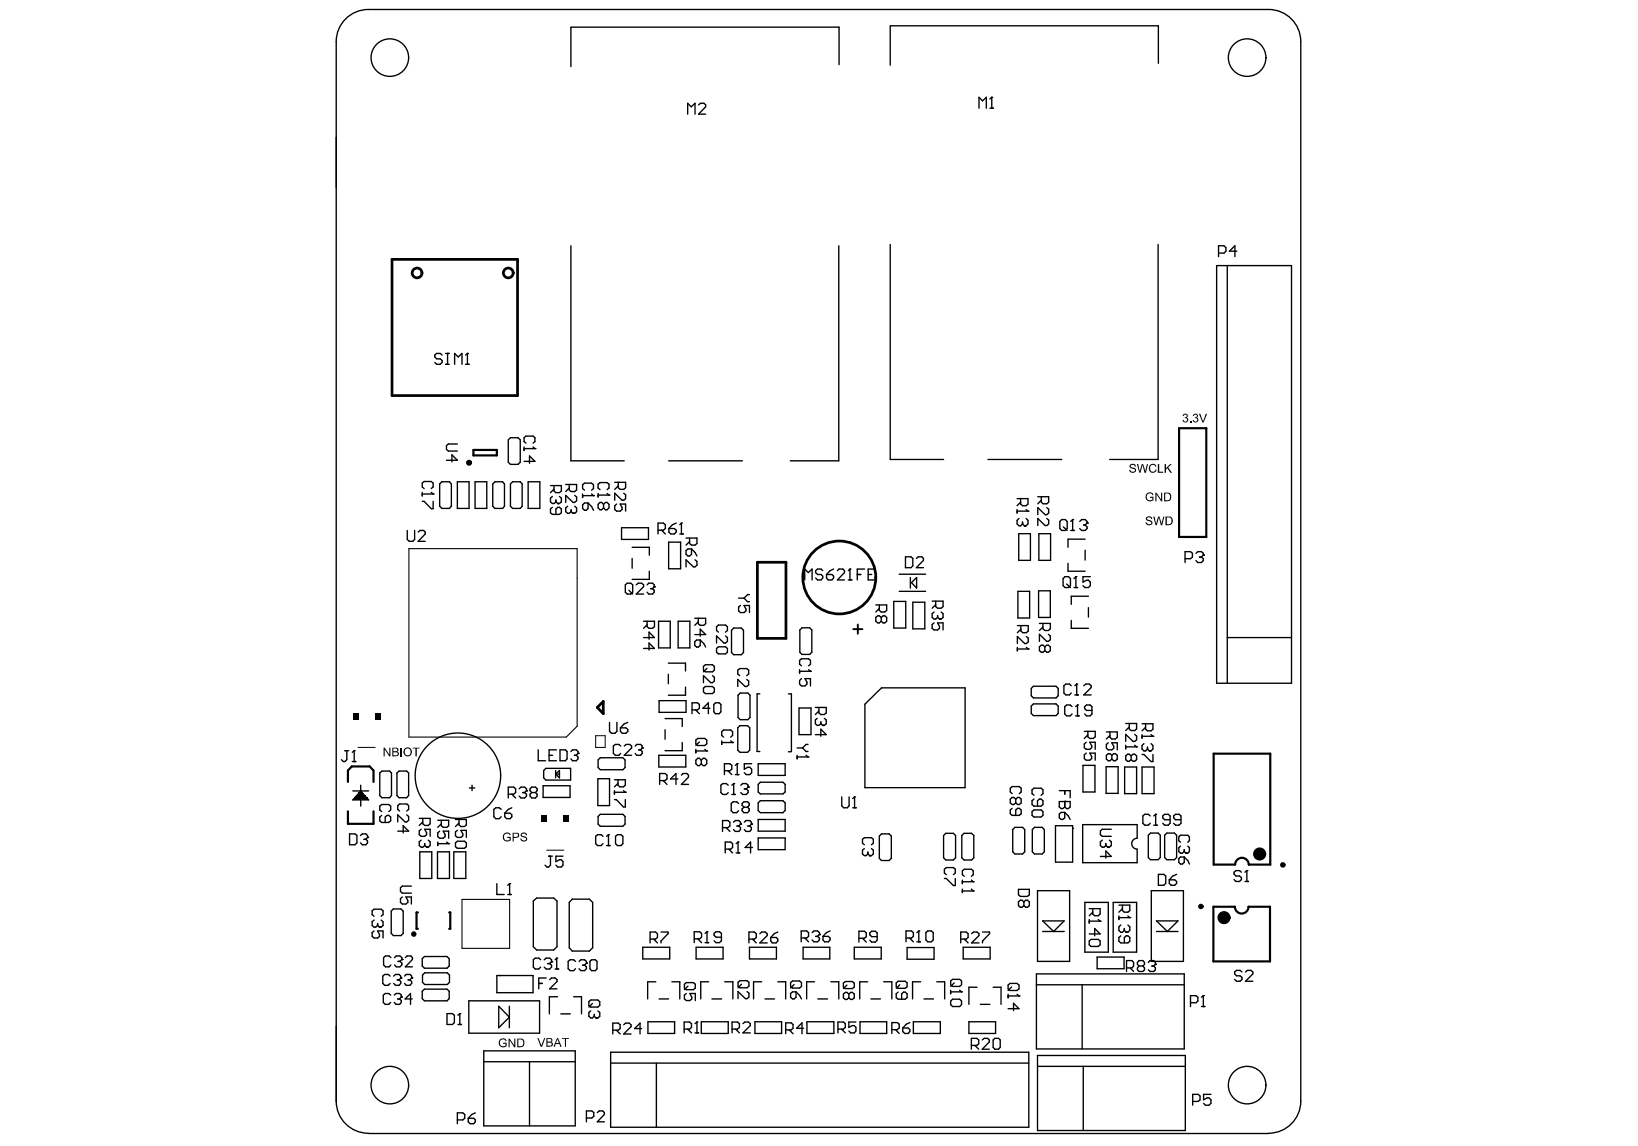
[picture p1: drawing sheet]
<svg xmlns="http://www.w3.org/2000/svg" width="289mm" height="202mm" viewBox="0 0 289 202" stroke-linecap="round" stroke-linejoin="round" font-family="sans-serif">
<g fill="none" stroke="#000" stroke-width=".24">
<path d="M123.2 18.5l.4-.3h.6l.3 .3v.3l-1.3 1.3h1.3M148 11.4v-6.6h-47.3v6.9M172.7 19.1v-1.9l.6 .6 .7-.6v1.9M174.6 19.1h.6M174.9 17.2h.1M174.9 17.2v1.9M174.9 17.2l-.3 .3M204.3 11.2v-6.6h-47.2l-.1 6.9M121.3 20.1v-1.9l.6 .6 .7-.6v1.9M100.7 43.4v37.9h9.4M148 43.4v37.9h-8.6M157 43.1v37.9h9.4"/>
<path d="M204.3 43.1v37.9h-8.6M214.6 46.9h13.2v73.6h-13.2zM214.9 44.6h1l.3-.3v-.6l-.3-.3h-1v1.9M216.5 46.9v73.6M218.2 44.3h-1.3l.9-.9v1.9M78 62.6l-.4-.3h-.6l-.3 .3v.4l.3 .3h.6l.4 .3v.3l-.4 .4h-.6l-.3-.4M78.6 62.3h.6M78.6 64.3h.6M78.9 62.3v2M80.2 64.3v-2l.6 .7 .7-.7v2M80.7 78.3h-1.6l-.3 .3v.7l.3 .3h1.6M82.1 64.3h.6"/>
<path d="M82.5 62.3h.1M82.5 62.3v2M82.5 62.3l-.4 .3M89.7 77.6l.3-.4h1.4l.4 .4v3.9l-.4 .4h-1.4l-.3-.4zM92.4 78.8v.7M92.4 79.1h2M92.8 78.2l-.4-.3v-.7l.4-.3h1.2l.4 .3v.7l-.4 .3M94 78.8l.4 .3M94.4 79.1h.1M71.8 93.6v1.5l.4 .4h.6l.3-.4v-1.5M73.8 93.9l.3-.3h.6l.3 .3v.3l-1.2 1.3h1.2M74.5 86.8v.7"/>
<path d="M74.5 88.4h.3l1.3 1.3h.3v-1.3M74.5 87.1h1.9M74.8 86.2l-.3-.3v-.7l.3-.3h1.3l.3 .3v.7l-.3 .3M76.1 86.8l.3 .3M76.4 87.1h.1M77.6 85.4l.3-.4h1.4l.3 .4v3.9l-.3 .4h-1.4l-.3-.4zM78.8 81.2h1.9l-1-1v1.3M80.7 85h2v4.7h-2zM83.8 85h2.1v4.7h-2.1zM86.9 85.4l.4-.4h1.3l.4 .4v3.9l-.4 .4h-1.3l-.4-.4zM90 85.4l.4-.4h1.4l.3 .4v3.9l-.3 .4h-1.4l-.4-.4zM92.4 81.4h2l-1-1v1.3"/>
<path d="M93.2 85h2v4.7h-2zM97.1 85.7h1.9v.9l-.3 .3h-.6l-.4-.3v-.9M97.4 89.5l-.3 .3v.6l.3 .3h1.3l.3-.3v-.6l-.3-.3h-.3l-.3 .3v.9M97.4 87.6l-.3 .3v.6l.3 .3h.3l.4-.3M97.7 86.3l-.6 .6M98.1 88.5l.3 .3M98.1 88.2v.3M98.4 88.8h.1M98.7 87.6l.3 .3v.6l-.3 .3h-.3M99.8 85.5h1.9v.9l-.3 .3h-.7l-.3-.3v-.9M100.1 89.3l-.3 .3v.7l.3 .2h.3l.3-.2M100.4 86.1l-.6 .6"/>
<path d="M100.7 90.3l.4 .2M100.7 89.9v.4M101.1 90.5h.1M101.4 87.4l.3 .3v.6l-.3 .3h-.3l-1.3-1.2v1.2M101.4 89.3l.3 .3v.7l-.3 .2h-.3M102.8 87.1v.7M102.8 89.1l.3-.4h.6v1l-.3 .3h-.3l-.3-.3zM102.8 87.4h1.9M103.1 86.5l-.3-.3v-.7l.3-.3h1.2l.4 .3v.7l-.4 .3M103.7 88.7l.6 .6 .4 .7M104.3 87.1l.4 .3M104.7 87.4h.1"/>
<path d="M105.5 87v.7M105.5 87.3h1.9M105.8 86.4l-.3-.3v-.7l.3-.3h1.3l.3 .3v.7l-.3 .3M106.5 89l-.4-.4h-.3l-.3 .4v.6l.3 .3h.3l.4-.3M106.5 89l.3-.4h.3l.3 .4v.6l-.3 .3h-.3l-.3-.3M106.5 89v.6M107.1 87l.3 .3M107.4 87.3h.1M108.4 85.1h2v.9l-.4 .3h-.6l-.3-.3v-.9M108.8 88.9l-.4 .3v.7l.4 .3h.6l.3-.3v-.4l-.3-.6h1v1.3M109.1 85.7l-.7 .6M109.6 93.1h4.8v2h-4.8z"/>
<path d="M110 87l.4 .3v.7l-.4 .2h-.3l-1.3-1.2v1.2M111.5 96.5h3v1.4M111.5 98.5v1.7M116.1 93.5h.9l.4-.3v-.6l-.4-.3h-.9v1.9M116.7 93.5l.7 .7M117.9 95.6h2.2v4.7h-2.2zM117.9 81.3h13.1M118 93.2h.9l.4 .3v.4l-.4 .3h-.6l-.3-.3zM119.3 92.3l-.7 .3-.6 .6M119.9 94.2h.6M120.2 92.3h.1M120.2 92.3v1.9"/>
<path d="M120.2 92.3l-.3 .3M121 97.1l.3-.3h.7v1l-.4 .3h-.3l-.3-.3zM121 94.9h1.9v1l-.3 .3h-.6l-.4-.3v-1M121.6 95.5l-.6 .7M122 96.8l.6 .6 .3 .7M122.6 98.7l.3 .3v.7l-.3 .3h-.3l-1.3-1.3v1.3M159.7 98.2h1l.3 .3v1.3l-.3 .3h-1zM161.6 98.5l.4-.3h.6l.3 .3v.3l-1.3 1.3h1.3M174.3 81h13M179.4 90.2h1.9M179.4 88h1.9v.9l-.3 .3h-.6l-.4-.3v-.9M179.4 89.9v.6"/>
<path d="M179.7 94.1h2.1v4.7h-2.1zM179.7 91.5l-.3 .3v.6l.3 .3h.3l.4-.3M180 88.6l-.6 .6M180.4 92.4l.3 .3M180.4 92.1v.3M180.7 92.7h.1M181 91.5l.3 .3v.6l-.3 .3h-.3M181 89.9l.3 .3M181.3 90.2h.1M183.1 87.6h1.9v1l-.4 .3h-.6l-.3-.3v-1M183.2 94.1h2.1v4.7h-2.1zM183.7 88.2l-.6 .7"/>
<path d="M184.6 89.5l.4 .3v.7l-.4 .3h-.3l-1.2-1.3v1.3M184.6 91.5l.4 .2v.7l-.4 .3h-.3l-1.2-1.2v1.2M186.9 92l.4-.4h.6l.3 .4v1.2l-.3 .4h-.6l-.4-.4zM187.6 92.9l.6 .7M188.4 99.4v1.4h3M188.9 93.6h.6M189.2 91.6h.1M189.2 91.6v2M189.2 91.6l-.3 .4M190.4 92l.4-.4h.6l.3 .4v.3M191.1 92.6h.3M191.4 95.1h-3v1.4"/>
<path d="M191.4 97.1v1.7M191.4 92.6l.3 .3v.3l-.3 .4h-.6l-.4-.4M191.7 92.3h.1M191.7 92.3l-.3 .3M209 98.6h1l.3-.3v-.7l-.3-.3h-1v1.9M211 97.6l.3-.3h.6l.3 .3v.3M211.6 98.3h.3M211.9 98.3l.3 .3v.3l-.3 .3h-.6l-.3-.3M212.2 97.9h.1M212.2 97.9l-.3 .4M110.3 103.2l.3-.3h.7l.3 .3v1.3l-.3 .3h-.7l-.3-.3zM110.9 104.1l.7 .7"/>
<path d="M112.2 103.2l.4-.3h.6l.3 .3v.3l-1.3 1.3h1.3M113.5 109.6h1.9v.9l-.3 .3h-.6l-.4-.3v-.9M113.5 112.5h1.9l-.9-1v1.2M113.5 114.4h1.9l-.9-1v1.3M114.1 103.2l.3-.3h.7l.3 .3v.3M114.1 110.2l-.6 .6M114.5 100.8v1.4h-3M114.8 103.8h.3M115.1 103.8l.3 .3v.4l-.3 .3h-.7l-.3-.3M115.4 103.5h.1M115.4 103.5l-.3 .3M116.2 109.6h2v4.7h-2z"/>
<path d="M117.9 118.9v1.7M117.9 117h3v1.4M119.6 109.6h2.1v4.7h-2.1zM122.5 113.2l.4-.3h.6v1l-.3 .2h-.3l-.4-.2zM122.5 109.1h2v.9l-.4 .3h-.6l-.3-.3v-.9M122.5 111.9h2l-1-.9v1.2M123.2 109.7l-.7 .6M123.5 112.9l.6 .6 .4 .6M124.1 117.5l.3-.2h1.3l.3 .2v.7l-.3 .3h-1.3l-.3-.3zM124.7 117.9l-.6 .6M125.7 119.2l.3 .3v.6l-.3 .3h-.3l-1.3-1.2v1.2M126.4 114.4l.3-.3h1.3l.3 .3v.7l-.3 .2h-1.3l-.3-.2z"/>
<path d="M126.7 111.5l-.3-.3v-.7l.3-.2h1.3l.3 .2v.7l-.3 .3M128 112.2l.3 .3v.6l-.3 .3h-.3l-1.3-1.2v1.2M129 111.2l.4-.4h1.4l.3 .4v3.9l-.3 .4h-1.4l-.4-.4zM130.3 105.5h.9M130.5 119.2l-.4-.3v-.7l.4-.3h1.2l.4 .3v.7l-.4 .3M130.6 106.8l-.3 .3v.7l.3 .2h.6l.4-.2v-.4l-.4-.6h1v1.2M131.2 105.5l.7 .6h.3M131.7 119.8l.4 .3v.7l-.4 .3h-.3l-1.3-1.3v1.3M132.2 104.9h-.3l-.7 .6M141 118.1v.6M141 118.4h2M141.1 111.1l.4-.4h1.3l.4 .4v4l-.4 .3h-1.3l-.4-.3z"/>
<path d="M141.4 119.7l-.4 .3v.7l.4 .3h.6l.3-.3v-.4l-.3-.6h1v1.3M141.4 117.4l-.4-.2v-.7l.4-.3h1.2l.4 .3v.7l-.4 .2M141.9 102.3v-1.9l.7 .6 .6-.6v1.9M142.6 118.1l.4 .3M143 118.4h.1M145.1 100.7l-.3-.3h-.6l-.3 .3v.3l.3 .3h.6l.3 .3v.4l-.3 .3h-.6l-.3-.3M145.8 101.3h.9l.3 .3v.4l-.3 .3h-.6l-.3-.3zM147 100.4l-.6 .3-.6 .6M147.7 100.7l.3-.3h.7l.3 .3v.3l-1.3 1.3h1.3M149.6 102.3h.7M149.9 100.4h.1M149.9 100.4v1.9"/>
<path d="M149.9 100.4l-.3 .3M151.2 101.3h.6M152.5 100.4h-1.3v1.9M153.1 101.3h.7M154.4 100.4h-1.3v1.9h1.3M154.5 106.7h1.9v1l-.3 .3h-.7l-.3-.3v-1M155.1 107.3l-.6 .7M155.4 108.9l.4-.3h.3l.3 .3v.7l-.3 .3h-.3l-.4-.3M155.4 108.9v.7M155.4 108.9l-.3-.3h-.3l-.3 .3v.7l.3 .3h.3l.3-.3M157.7 106.1h2.1v4.7h-2.1zM158.6 104.3h4.7"/>
<path d="M158.6 101.3h4.7M160.6 101.9v1.8M160.8 102.8l.9-.9v1.8zM161 106.2h2.1v4.7h-2.1zM164.4 106h1.9v1l-.3 .3h-.6l-.4-.3v-1M164.8 109.9l-.4 .3v.6l.4 .3h.6l.3-.3v-.3l-.3-.6h.9v1.2M164.8 108l-.4 .2v.7l.4 .3h.2l.4-.3M165 106.7l-.6 .6M165.4 108.9l.3 .3M165.4 108.6v.3M165.7 109.2h.1M166 108l.3 .2v.7l-.3 .3h-.3"/>
<path d="M179.5 110.4h1.9v.9l-.4 .3h-.6l-.3-.3v-.9M179.5 114.2v.6M179.5 114.5h1.9M179.5 104.3h2.1v4.7h-2.1zM180.1 111l-.6 .6M181 114.2l.4 .3M181 112.3l.4 .3v.6l-.4 .3h-.3l-1.2-1.2v1.2M181.4 114.5h.1M183.2 104.2h2.1v4.7h-2.1zM183.3 110h2v.9l-.4 .3h-.6l-.3-.3v-.9M184 110.6l-.7 .6M184.3 114.1l.3-.3h.3l.4 .3v.7l-.4 .3h-.3l-.3-.3"/>
<path d="M184.3 114.1l-.3-.3h-.3l-.4 .3v.7l.4 .3h.3l.3-.3M184.3 114.1v.7M184.9 111.9l.4 .3v.6l-.4 .3h-.3l-1.3-1.2v1.2M187.5 102.1l.4-.4h.6l.3 .4v1.2l-.3 .3h-.6l-.4-.3zM188.1 103l.7 .6M189 109.4v1.4h3M189.4 103.6h.7M189.8 101.7h.1M189.8 101.7v1.9M189.8 101.7l-.4 .4M192 107.2v1.7M192 105.2h-3v1.4"/>
<path d="M192.3 101.7h-1.3v1l.7-.4h.3l.3 .4v.6l-.3 .3h-.6l-.4-.3M216.5 112.5h11.3M60.8 132.4h.7M61.2 132.4v1.6l-.4 .3h-.2l-.4-.3M62.1 134.3h.7M62.2 139.5h2.8M62.5 132.4h.1M62.5 132.4v1.9M62.5 132.4l-.4 .3M63.6 139.5l1.4 1.6h-2.8zM63.6 138.5v3.7M67 136.3l.4-.3h1.3l.4 .3v4l-.4 .4h-1.3l-.4-.4z"/>
<path d="M70 136.3l.4-.3h1.3l.4 .3v4l-.4 .4h-1.3l-.4-.4zM82.8 139h.9M83.3 138.5v1M91.6 139.1l.3-.3h.6l.4 .3v.4M92.2 139.8h.3M92.5 139.8l.4 .3v.3l-.4 .4h-.6l-.3-.4M92.9 139.5h.1M92.9 139.5l-.4 .3M93.8 139.8l-.3-.3v-.4l.3-.3h.7l.2 .3v.4l-.2 .3M93.8 139.8h.7M93.8 139.8l-.3 .3v.3l.3 .4h.7l.2-.4v-.3l-.2-.3M94.9 132.3v1.9h1.3"/>
<path d="M95.8 138.6h4.8v2.1h-4.8zM95.9 135.9l.4-.4h4.4v2.1h-4.4l-.4-.4zM96.9 133.2h.6M98 136.5h.7M98 136.5l.7-.6v1.3zM98 135.9v1.3M98.2 132.3h-1.3v1.9h1.3M98.8 132.3h.9l.3 .3v1.3l-.3 .3h-.9zM100.7 132.6l.3-.3h.7l.2 .3v.3M101.3 133.2h.4M101.7 133.2l.2 .3v.4l-.2 .3h-.7l-.3-.3M101.9 132.9h.1"/>
<path d="M101.9 132.9l-.2 .3M105.5 137.4h2v4.7h-2zM105.5 134l.4-.3h4l.4 .3v1.4l-.4 .4h-4l-.4-.4zM107.5 127.4v1.6l.4 .3h.6l.3-.3v-1.6M108.4 137.5h1.9v1l-.3 .3h-.7l-.3-.3v-1M108.4 139.5v.6M108.4 139.7h1.9M109 138.2l-.6 .6M109.4 128.4h1l.3 .3v.3l-.3 .3h-.6l-.4-.3zM109.5 131.6l-.3-.3h-.7l-.3 .3v1.3l.3 .3h.7l.3-.3M110 139.5l.3 .2M110.1 131.6l.3-.3h.7l.3 .3v.3l-1.3 1.3h1.3"/>
<path d="M110.3 139.7h.1M110.7 127.4l-.6 .3-.7 .7M112 131.6l.3-.3h.7l.3 .3v.3M112.7 132.3h.3M113 132.3l.3 .3v.3l-.3 .3h-.7l-.3-.3M113.3 131.9h.1M113.3 131.9l-.3 .4M116.2 133.2h4.8v2.1h-4.8zM116.3 123.6h4.7v2h-4.7zM116.4 137.7h.9l.3-.3v-.7l-.3-.3h-.9v2M117 137.7l.6 .7M117.3 126.8h3v1.3"/>
<path d="M117.3 128.7v1.7M119.6 137.4h-1.3l.9-1v2M120.2 136.7l.3-.3h.7l.2 .3v.4l-1.2 1.3h1.2M120.3 131v1.4h-3M120.9 121.2v1.4h-3M122.1 125.2h.9l.4-.3v-.6l-.4-.3h-.9v1.9M122.7 125.2l.7 .7M122.7 130.5l.4-.2h1.2l.4 .2v.7l-.4 .3h-1.2l-.4-.3zM122.7 132.2v.6M122.7 132.5h2M123.4 130.9l-.7 .6M123.7 134.1v.6"/>
<path d="M123.7 134.1l.3-.3h.3l.4 .3v.6l-.4 .3h-.3l-.3-.3M123.7 134.1l-.3-.3h-.3l-.4 .3v.6l.4 .3h.3l.3-.3M124.1 121.4l.3-.3h1.3l.3 .3v.7l-.3 .2h-1.3l-.3-.2zM124.3 132.2l.4 .3M124.7 132.5h.1M125.2 124.9h-1.2l.9-.9v1.9M125.9 124.3l.3-.3h.7l.3 .3v1.3l-.3 .3h-.7l-.3-.3zM127.3 130.7v.6M127.3 131h1.9M127.6 130l-.3-.3v-.6l.3-.3h1.3l.3 .3v.6l-.3 .3M127.8 136h.9l.4-.3v-.7l-.4-.3h-.9v1.9M128.4 136l.7 .6"/>
<path d="M128.5 138.5l-.4-.3h-.6l-.3 .3v1.3l.3 .3h.6l.4-.3M128.9 130.7l.3 .3M129.2 131h.1M129.4 138.2h.1M129.4 138.2l-.3 .3M129.4 138.2v1.9M129.7 136.6h.6M130 134.7h.1M130 134.7v1.9M130 134.7l-.3 .3M130.1 128.4l.4-.4h1.4l.3 .4v3.9l-.3 .4h-1.4l-.4-.4zM130.2 122.6l.4-.4h1.3l.4 .4v4l-.4 .3h-1.3l-.4-.3z"/>
<path d="M130.7 138.5l.3-.3h.6l.4 .3v.3M131.3 139.2h.3M131.6 139.2l.4 .3v.3l-.4 .3h-.6l-.3-.3M132 138.8h.1M132 138.8l-.4 .4M132.6 134.7h-1.3v1l.6-.4h.3l.4 .4v.6l-.4 .3h-.6l-.3-.3M133.7 134.7h4.8v2.1h-4.8zM133.7 138.4l.4-.4h4l.4 .4v1.3l-.4 .3h-4l-.4-.3zM134 122.4h-.5v10.2h.5M139.1 132.6h.4M139.1 122.4h.5v10.2M140.6 131.9h1"/>
<path d="M140.6 133.2v.7M140.6 133.5h1.9M140.9 124.9h2.2v4.7h-2.2zM141.6 131.9l.6 .7h.3M142.2 133.2l.3 .3M142.5 133.5h.1M142.5 131.3h-.3l-.6 .6M143.8 129.6h1.9l-.9-1v1.3M143.8 124.8h1.9v.9l-.3 .3h-.6l-.4-.3v-.9M144.2 126.7l-.4 .3v.7l.4 .3h.2l.4-.3M144.4 125.4l-.6 .6M144.8 127.7l.3 .3"/>
<path d="M144.8 127.3v.4M145.1 128h.1M145.4 126.7l.3 .3v.7l-.3 .3h-.3M152.6 124.2l2.9-2.9h14.7v17.6h-17.6zM178.5 140l-.3-.3v-.7l.3-.3h1.3l.3 .3v.7l-.3 .3M181.9 124.5l.4-.3h4l.4 .3v1.3l-.4 .4h-4l-.4-.4zM181.9 121.4l.4-.4h4l.4 .4v1.3l-.4 .4h-4l-.4-.4zM186.8 139.5h2v1.2M187.8 139.5v.6M189 120.9l-.4-.2h-.6l-.3 .2v1.3l.3 .4h.6l.4-.4M189.1 124.6l-.3-.2h-.7l-.3 .2v1.3l.3 .4h.7l.3-.4M189.6 122.6h.6"/>
<path d="M189.7 126.3h.7M189.9 120.7h.1M189.9 120.7v1.9M189.9 120.7l-.3 .2M190.1 124.4h.1M190.1 124.4v1.9M190.1 124.4l-.4 .2M191 135h2.1v4.7h-2.1zM191.2 120.9l.3-.2h.6l.4 .2v.4l-1.3 1.3h1.3M191.3 129h1.9v1l-.4 .3h-.6l-.3-.3v-1M191.6 130.9l-.3 .3v.7l.3 .3h.6l.4-.3v-.4l-.4-.6h1v1.3M191.6 132.8l-.3 .3v.7l.3 .3h.6l.4-.3v-.3l-.4-.7h1v1.3"/>
<path d="M191.9 129.6l-.6 .7M192.6 125.3h-1l-.3-.3v-.4l.3-.2h.7l.3 .2v1.3l-.3 .4h-.7l-.3-.4M195.1 135.2h2.1v4.7h-2.1zM195.2 129.1h1.9v1l-.4 .2h-.6l-.3-.2v-1M195.5 131l-.3 .3v.7l.3 .3h.6l.4-.3v-.4l-.4-.6h1v1.3M195.8 129.7l-.6 .6M196.1 133.2l.4-.3h.2l.4 .3v.7l-.4 .3h-.2l-.4-.3M196.1 133.2l-.3-.3h-.3l-.3 .3v.7l.3 .3h.3l.3-.3M196.1 133.2v.7M198.4 135.3h2.1v4.7h-2.1zM198.6 127.6h1.9v1l-.4 .3h-.6l-.3-.3v-1M198.6 131.5v.6"/>
<path d="M198.6 131.7h1.9M199.2 128.2l-.6 .7M199.5 133.3l.4-.3h.2l.4 .3v.7l-.4 .3h-.2l-.4-.3M199.5 133.3l-.3-.3h-.3l-.3 .3v.7l.3 .3h.3l.3-.3M199.5 133.3v.7M200.1 129.5l.4 .3v.7l-.4 .3h-.2l-1.3-1.3v1.3M200.1 131.5l.4 .2M200.5 131.7h.1M201.4 129.6v.6M201.4 135.3h2.2v4.7h-2.2zM201.4 133.1h.4l1.2 1.2h.4v-1.2M201.4 127.7h2v.9l-.4 .3h-.6l-.3-.3v-.9"/>
<path d="M201.4 129.9h2M201.8 131.2l-.4 .3v.6l.4 .4h.3l.3-.4M202.1 128.3l-.7 .6M202.4 132.1l.3 .4M202.4 131.8v.3M202.7 132.5h.1M203 131.2l.4 .3v.6l-.4 .4h-.3M203 129.6l.4 .3M203.4 129.9h.1M61.7 147.1h.9l.4 .3v1.3l-.4 .3h-.9zM63.6 147.4l.3-.3h.6l.3 .3v.3M64.2 148h.3"/>
<path d="M64.5 148l.3 .3v.4l-.3 .3h-.6l-.3-.3M64.8 147.7h.1M64.8 147.7l-.3 .3M67.3 143.2l-.3-.3v-.7l.3-.3h1.3l.3 .3v.7l-.3 .3M67.3 143.8l-.3 .3v.7l.3 .3h1.3l.3-.3v-.7l-.3-.3h-.3l-.4 .3v1M70.2 146.6h1.9l-1-1v1.3M70.5 143.1l-.3-.3v-.7l.3-.3h1.2l.4 .3v.7l-.4 .3M71 158.2l-.4 .3v.7l.4 .3h.6l.3-.3v-.4l-.3-.6h1v1.3M71.7 143.7l.4 .3v.7l-.4 .3h-.2l-1.3-1.3v1.3M72.6 156.3h-1.6l-.4 .3v.7l.4 .2h1.6M74 144.4h1.9v.9l-.4 .3h-.6l-.3-.3v-.9M74 150.3h2.2v4.7h-2.2z"/>
<path d="M74.3 146.3l-.3 .3v.6l.3 .3h.6l.3-.3v-.3l-.3-.6h1v1.2M74.3 148.2l-.3 .3v.6l.3 .3h.3l.3-.3M74.6 145l-.6 .6M74.9 149.1l.3 .3M74.9 148.8v.3M75.2 149.4h.1M75.5 148.2l.4 .3v.6l-.4 .3h-.3M77.2 150.3h2.1v4.7h-2.1zM77.2 144.7h1.9v.9l-.3 .3h-.6l-.4-.3v-.9M77.2 148.5v.6M77.2 148.8h1.9M77.6 146.6l-.4 .3v.7l.4 .3h.6l.3-.3v-.4l-.3-.6h.9v1.3"/>
<path d="M77.8 145.3l-.6 .6M78.8 148.5l.3 .3M79.1 148.8h.1M80 150.3h2.2v4.7h-2.2zM80.3 144.5h2v1l-.4 .3h-.6l-.3-.3v-1M80.3 148.7l.4-.3h1.2l.4 .3v.6l-.4 .3h-1.2l-.4-.3zM80.7 146.5l-.4 .3v.6l.4 .3h.6l.3-.3v-.3l-.3-.6h1v1.2M81 145.2l-.7 .6M87.6 155.9v1.9h1.3M88.4 142.8l-.3-.3h-.7l-.3 .3v1.3l.3 .3h.7l.3-.3M89 143.4h1l.3 .3v.4l-.3 .3h-.6l-.4-.3zM89.6 157.8h.6"/>
<path d="M89.7 140.1h.9l.4-.3v-.7l-.4-.3h-.9v2M89.9 155.9h.1M89.9 155.9v1.9M89.9 155.9l-.3 .3M90.3 142.5l-.6 .3-.7 .6M90.3 140.1l.7 .7M94.1 158.9l.5-.5h3.1l.5 .5v8.1l-.5 .6h-3.1l-.5-.6zM96.8 151h.6M97.1 151v1.6l-.3 .3h-.3l-.4-.3M99.3 151h-1.2v1l.6-.4h.3l.3 .4v.6l-.3 .3h-.6l-.3-.3M100.9 158.6h3.1l.5 .6v8l-.5 .6h-3.1l-.5-.6v-8zM105.5 144l.4-.4h4l.4 .4v1.4l-.4 .3h-4l-.4-.3z"/>
<path d="M106.4 147.5l-.4-.3h-.6l-.3 .3v1.3l.3 .3h.6l.4-.3M107 149.1h.6M107.3 147.2h.1M107.3 147.2v1.9M107.3 147.2l-.3 .3M108.4 141h.3l1.3 1.3h.3v-1.3M108.6 147.5l.3-.3h.6l.4 .3v1.3l-.4 .3h-.6l-.3-.3zM127.4 146h1l.3-.3v-.7l-.3-.3h-1v2M127.9 149.8h1l.3-.3v-.7l-.3-.3h-1v1.9M128.1 146l.6 .7M128.6 149.8l.6 .6M129.1 140.1h.6"/>
<path d="M129.4 145l.3-.3h.6l.3 .3v.4M129.8 150.4h.7M130 145.7h.3M130.2 148.5h.1M130.2 148.5v1.9M130.2 148.5l-.4 .3M130.3 141.7l-.4-.3h-.6l-.3 .3v1.3l.3 .3h.6l.4-.3M130.3 145.7l.3 .3v.3l-.3 .4h-.6l-.3-.4M130.6 145.4h.1M130.6 145.4l-.3 .3M131.2 142.4l-.3 .3v.3l.3 .3h.7l.3-.3v-.3l-.3-.3M131.2 142.4l-.3-.3v-.4l.3-.3h.7l.3 .3v.4l-.3 .3"/>
<path d="M131.2 142.4h.7M131.3 145l.3-.3h.6l.3 .3v.4M131.9 145.7h.3M132.2 145.7l.3 .3v.3l-.3 .4h-.6l-.3-.4M132.5 145.4h.1M132.5 145.4l-.3 .3M132.7 149.5h-1.3l1-1v1.9M133.7 141.6l.4-.4h4l.4 .4v1.4l-.4 .3h-4l-.4-.3zM133.7 144.5h4.8v2.1h-4.8zM133.7 147.8h4.8v2.1h-4.8zM148.5 140.6v1.5l.3 .4h.6l.4-.4v-1.5M150.4 142.5h.6"/>
<path d="M150.7 140.6h.1M150.7 140.6v1.9M150.7 140.6l-.3 .3M152.5 149l-.4-.3v-.7l.4-.2h1.2l.3 .2v.7l-.3 .3M152.5 149.7l-.4 .3v.6l.4 .3h.3l.3-.3M153.1 150.6l.3 .3M153.1 150.3v.3M153.4 150.9h.1M153.7 149.7l.3 .3v.6l-.3 .3h-.3M155.1 147.5l.4-.4h1.3l.4 .4v3.9l-.4 .4h-1.3l-.4-.4zM166.4 147.4l.4-.4h1.4l.4 .4v3.9l-.4 .4h-1.4l-.4-.4zM166.6 155h.3l1.3 1.2h.3v-1.2"/>
<path d="M166.9 154.3l-.3-.3v-.7l.3-.3h1.3l.3 .3v.7l-.3 .3M169.7 147.4l.3-.4h1.4l.4 .4v3.9l-.4 .4h-1.4l-.3-.4zM169.8 155.2v.7M169.8 156.8v.6M169.8 155.5h1.9M169.8 157.2h1.9M170.1 154.6l-.3-.3v-.7l.3-.3h1.2l.4 .3v.7l-.4 .3M171.3 155.2l.4 .3M171.3 156.8l.4 .4M171.7 155.5h.1M171.7 157.2h.1M178.5 142.6l-.3 .3v.6l.3 .3h1.3l.3-.3v-.6l-.3-.3h-.3l-.3 .3v.9"/>
<path d="M178.6 146.3l.4-.4h1.4l.3 .4v4l-.3 .3h-1.4l-.4-.3zM179.2 140.9l-.4-.2h-.3l-.3 .2v.7l.3 .3h.3l.4-.3M179.2 140.9l.3-.2h.3l.3 .2v.7l-.3 .3h-.3l-.3-.3M179.2 140.9v.7M179.6 156.9h2v.9l-.4 .3h-1.2l-.4-.3zM180.6 159.1l-.3-.3h-.3l-.4 .3v.6l.4 .3h.3l.3-.3M180.6 159.1l.3-.3h.3l.4 .3v.6l-.4 .3h-.3l-.3-.3M180.6 159.1v.6M182 143.2l.4-.3h1.2l.4 .3v.6l-.4 .3h-1.2l-.4-.3zM182.1 146.3l.4-.4h1.3l.4 .4v4l-.4 .3h-1.3l-.4-.3zM182.4 140.9l-.4 .3v.7l.4 .3h1.2l.4-.3v-.7l-.4-.3h-.3l-.3 .3v1M182.4 140.3l-.4-.3v-.7l.4-.3h1.2l.4 .3v.7l-.4 .3"/>
<path d="M183 157.1h5.7v12.5h-5.7zM186.2 145.6h3v6.5h-3zM186.8 143.6l.4-.3h.6v1l-.3 .2h-.3l-.4-.2zM186.8 141.4h2v.9l-.4 .3h-.3l-.3-.3-.3 .3h-.3l-.4-.3zM187.8 141.4h.1M187.8 141.4v.9M187.8 143.3l.6 .6 .4 .6M189.2 146.1h.1M191 145.5h9.6v2.4a.96 .96 0 0 0-1 .9 .96 .96 0 0 0 1 1v2.4h-9.6zM191.4 159.2h4.1v8.8h-4.1zM194.1 151.1h1.9l-.9-1v1.3M194.4 148.2l-.3 .3v.6l.3 .3h.3l.4-.3"/>
<path d="M195.1 149.1l.3 .3M195.1 148.8v.3M195.4 149.4h.1M195.7 148.2l.3 .3v.6l-.3 .3h-.3M196 146.3h-1.6l-.3 .3v.6l.3 .3h1.6M196.4 159.2h4.1v8.8h-4.1zM197.4 159.7h1.9v.9l-.4 .3h-.6l-.3-.3v-.9M202.5 147.3l.4-.4h1.4l.4 .4v4l-.4 .3h-1.4l-.4-.3zM202.9 143.9l-.4-.3h-.6l-.3 .3v1.3l.3 .4h.6l.4-.4M203.1 157.1h5.6v12.5h-5.6zM203.5 145.6h.6M203.8 143.6h.1"/>
<path d="M203.8 143.6v2M203.8 143.6l-.3 .3M204.3 154.2h1l.3 .3v1.3l-.3 .4h-1zM205.4 147.3l.4-.4h1.4l.3 .4v4l-.3 .3h-1.4l-.4-.3zM206.2 155.2h1l.3 .3v.3l-.3 .4h-.6l-.4-.4zM206.4 144.6h-1l-.3-.3v-.4l.3-.3h.7l.3 .3v1.3l-.3 .4h-.7l-.3-.4M207.5 154.2l-.6 .3-.7 .7M207.9 151.5l.3-.3h.7v.9l-.3 .3h-.4l-.3-.3zM208.2 148.6l-.3-.3v-.7l.3-.3h1.3l.3 .3v.7l-.3 .3M208.2 149.2l-.3 .3v.7l.3 .3h.4l.3-.3M208.3 144.6h-.9l-.4-.3v-.4l.4-.3h.6l.3 .3v1.3l-.3 .4h-.6l-.4-.4M208.9 149.9v.3"/>
<path d="M208.9 150.2l.3 .3M208.9 151.2l.6 .6 .3 .6M209.2 150.5h.1M209.5 149.2l.3 .3v.7l-.3 .3h-.3M219 153.8l-.4-.2h-.6l-.3 .2v.4l.3 .3h.6l.4 .3v.3l-.4 .4h-.6l-.3-.4M219.6 155.5h.6M219.9 153.6h.1M219.9 153.6v1.9M219.9 153.6l-.3 .2M66 161.6l-.4-.3v-.6l.4-.3h1.2l.4 .3v.6l-.4 .3M66 164.2l-.4 .3v.7l.4 .3h.6l.3-.3v-.4l-.3-.6h1v1.3M66 162.3l-.4 .3v.7l.4 .2h.3l.3-.2"/>
<path d="M66.6 163.3l.3 .2M66.6 162.9v.4M66.9 163.5h.1M67.2 162.3l.4 .3v.7l-.4 .2h-.3M68.8 172.2l-.3-.3h-.6l-.4 .3v1.3l.4 .3h.6l.3-.3M68.9 175.5l-.3-.3h-.7l-.3 .3v1.3l.3 .4h.7l.3-.4M69 168.9l-.4-.3h-.6l-.3 .3v1.3l.3 .3h.6l.4-.3M69 160.7l.4-.4h1.3l.4 .4v3.9l-.4 .4h-1.3l-.4-.4zM69.4 172.2l.4-.3h.6l.3 .3v.3M69.5 175.5l.4-.3h.6l.3 .3v.4M69.6 168.9l.3-.3h.6l.4 .3v.3M70.1 172.8h.3"/>
<path d="M70.2 176.2h.3M70.2 169.6h.3M70.4 172.8l.3 .3v.4l-.3 .3h-.6l-.4-.3M70.5 176.2l.3 .3v.3l-.3 .4h-.6l-.4-.4M70.5 169.6l.4 .3v.3l-.4 .3h-.6l-.3-.3M70.7 172.5h.1M70.7 172.5l-.3 .3M70.8 175.9h.1M70.8 175.9l-.3 .3M70.9 169.2h.1M70.9 169.2l-.4 .4M71.4 172.2l.2-.3h.7l.3 .3v.3"/>
<path d="M71.5 168.9l.3-.3h.7l.3 .3v.3l-1.3 1.3h1.3M72 172.8h.3M72.3 172.8l.3 .3v.4l-.3 .3h-.7l-.2-.3M72.6 172.5h.1M72.6 172.5l-.3 .3M72.7 176.2h-1.2l.9-1v2M74.5 174.9l.4-.4h3.9l.4 .4v1.3l-.4 .3h-3.9l-.4-.3zM74.5 169.1l.4-.4h3.9l.4 .4v1.3l-.4 .4h-3.9l-.4-.4zM74.5 172l.4-.4h4l.4 .4v1.3l-.4 .4h-4l-.4-.4zM78.8 178.8h1l.3 .3v1.3l-.3 .3h-1zM81.1 178.8h.1M81.1 178.8v1.9"/>
<path d="M81.1 178.8l-.3 .3M82.7 176.5h12.5v5.7h-12.5zM87.6 172.1h6.4v3h-6.4zM88 177.5l1.8 1.9-1.8 1.9zM88.1 172.1h.1M89.8 177.5v3.8M95 173.5h.7M95.4 169.3l-.4-.3h-.6l-.3 .3v1.3l.3 .3h.6l.4-.3M96 169.3l.3-.3h.7l.3 .3v.3M96.3 172.5h-1.3v1.9M96.6 170h.4M97 172.8l.3-.3h.6l.3 .3v.3l-1.2 1.3h1.2"/>
<path d="M97 170l.3 .3v.3l-.3 .3h-.7l-.3-.3M97.3 169.6h.1M97.3 169.6l-.3 .4M97.9 170.9h.6M98.2 169h.1M98.2 169v1.9M98.2 169l-.3 .3M98.3 175.8h-1.4v3M98.9 178.8h1.7M101.2 175.8h1.4v3M101.5 169.6l-.3-.3h-.6l-.4 .3v1.3l.4 .3h.6l.3-.3M102.1 169.6l.4-.3h.6l.3 .3v.3"/>
<path d="M102.8 170.3h.3M103.1 170.3l.3 .2v.4l-.3 .3h-.6l-.4-.3M103.4 169.9h.1M103.4 169.9l-.3 .4M103.9 176.7l.3-.3h1.3l.3 .3v.7l-.3 .2h-1.3l-.3-.2zM104.1 169.6l.2-.3h.7l.3 .3v1.3l-.3 .3h-.7l-.2-.3zM104.2 178.3l-.3 .3v.7l.3 .3h.3l.3-.3M104.5 177l-.6 .6M104.8 179.3l.4 .3M104.8 178.9v.4M105.2 179.6h.1M105.5 178.3l.3 .3v.7l-.3 .3h-.3"/>
<path d="M113.4 167.1h4.7v2h-4.7zM114.7 165.6h.9l.4-.2v-.7l-.4-.3h-.9v1.9M115.3 165.6l.7 .7M115.7 173.2h-1.5v3M116.3 176.2h1.6M116.6 164.4h1.2v.3l-1.2 1.3v.3M118.5 173.2h1.4v3M120.7 173.6l.4-.3h1.2l.3 .3v.7l-.3 .3h-1.2l-.4-.3zM121.1 175.2l-.4 .3v.7l.4 .3h.6l.3-.3v-.3l-.3-.7h.9v1.3M121.3 173.9l-.6 .7M122.5 165.6h.9l.3-.3v-.7l-.3-.2h-.9v1.9M122.8 167.1h4.7v2h-4.7z"/>
<path d="M123.1 165.6l.6 .7M124.4 166.3h.6M124.7 164.4h.1M124.7 164.4v1.9M124.7 164.4l-.3 .2M125 173.2h-1.4v3M125.6 176.2h1.7M127.3 165.3h-1l-.3-.3v-.4l.3-.2h.6l.4 .2v1.3l-.4 .4h-.6l-.3-.4M127.8 173.2h1.5v3M130.2 173.3l.3-.3h1.3l.3 .3v.6l-.3 .3h-1.3l-.3-.3zM130.8 173.6l-.6 .6M131.8 174.9l.3 .3v.7l-.3 .3h-.3l-1.3-1.3v1.3"/>
<path d="M132.1 165.6h1l.3-.2v-.7l-.3-.3h-1v1.9M132.2 167.1h4.8v2h-4.8zM132.7 165.6l.7 .7M134 164.7l.4-.3h.6l.3 .3v.3l-1.3 1.3h1.3M134.4 173.2h-1.5v3M134.9 176.2h1.7M135.9 165.4h1l.3 .2v.4l-.3 .3h-.7l-.3-.3zM137.2 173.2h1.4v3M137.2 164.4l-.6 .3-.7 .7M139.5 175.2l.3-.2h.6v.9l-.3 .3h-.3l-.3-.3zM139.5 173.3l.3-.3h1.2l.4 .3v.7l-.4 .3h-1.2l-.3-.3zM140.1 173.7l-.6 .6"/>
<path d="M140.4 175l.6 .6 .4 .6M141.3 165.5h1l.3-.3v-.7l-.3-.3h-1v1.9M141.7 167.1h4.7v2h-4.7zM141.9 165.5l.7 .6M143.2 164.5l.4-.3h.6l.3 .3v.3M143.7 173.2h-1.4v3M143.9 165.2h.3M144.2 165.2l.3 .3v.3l-.3 .3h-.6l-.4-.3M144.3 176.2h1.7M144.5 164.8h.1M144.5 164.8l-.3 .4M145.2 165.2h.9l.3 .3v.3l-.3 .3h-.6l-.3-.3z"/>
<path d="M146.4 164.2l-.6 .3-.6 .7M146.6 173.2h1.4v3M148.8 173.4l.3-.3h1.3l.3 .3v.7l-.3 .3h-1.3l-.3-.3zM149.4 173.8l-.6 .6M149.7 175.3l.4-.3h.3l.3 .3v.7l-.3 .3h-.3l-.4-.3M149.7 175.3v.7M149.7 175.3l-.3-.3h-.3l-.3 .3v.7l.3 .3h.3l.3-.3M150.7 167.1h4.7v2h-4.7zM151.5 165.5h1l.3-.3v-.7l-.3-.2h-1v1.9M152.1 165.5l.7 .7M153 173.2h-1.4v3M153.6 176.2h1.7"/>
<path d="M154.7 165.2h-.9l-.4-.3v-.4l.4-.2h.6l.3 .2v1.3l-.3 .4h-.6l-.4-.4M155.9 173.2h1.4v3M158.1 173.4l.3-.3h1.3l.3 .3v.6l-.3 .3h-1.3l-.3-.3zM158.4 175l-.3 .3v.7l.3 .2h1.3l.3-.2v-.7l-.3-.3h-.3l-.4 .3v.9M158.7 173.7l-.6 .6M159.8 165.5h1l.3-.3v-.7l-.3-.3h-1v1.9M160 167.1h4.8v2.1h-4.8zM160.4 165.5l.7 .6M161.7 166.1h.7M162.1 164.2h.1M162.1 164.2v1.9M162.1 164.2l-.4 .3"/>
<path d="M162.4 173.2h-1.4v3M163 176.2h1.7M163.3 164.5l.4-.3h.6l.3 .3v1.3l-.3 .3h-.6l-.4-.3zM165.2 173.2h1.4v3M167.7 175h1.9M167.7 176.6l.3-.4h1.3l.3 .4v.6l-.3 .3h-1.3l-.3-.3zM167.7 173l.3-.3h1.3l.3 .3v.7l-.3 .3h-1.3l-.3-.3zM167.7 174.7v.6M168.3 173.4l-.6 .6M169.3 174.7l.3 .3M169.5 165.6h.9l.4-.2v-.7l-.4-.3h-.9v1.9M169.6 175h.1"/>
<path d="M169.9 167.1h4.7v2h-4.7zM170.1 165.6l.7 .7M171.4 164.7l.3-.3h.6l.4 .3v.3l-1.3 1.3h1.3M172.3 174.1h-1.4v3.1M172.9 177.2h1.7M173.3 164.4h1.3v.3l-1.3 1.3v.3M175.2 174.1h1.4v3.1M177.8 173.8l.4-.3h1.2l.3 .3v.6l-.3 .3h-1.2l-.4-.3zM177.8 175.4v.6M177.8 175.7h1.9M177.8 177.9h1.9l-.9-.9v1.3M178.4 174.1l-.6 .6"/>
<path d="M179.4 175.4l.3 .3M179.7 175.7h.1M182.8 171.8h26.1v13.2h-26.1zM182.8 173.7h26.1M183.9 164.3h3.8M183.9 162.4h3.8l-1.9 1.9zM190.9 173.7v11.3M192.1 160.3h1.9v.9l-.3 .3h-.6l-.3-.3v-.9M192.1 166l.4-.3h1.2l.3 .3v.7l-.3 .2h-1.2l-.4-.2zM192.1 162.2v.6M192.1 162.5h1.9M192.1 164.7h1.9l-.9-.9v1.3"/>
<path d="M192.8 160.9l-.7 .6M193.5 168.8h4.8v2.1h-4.8zM193.7 162.2l.3 .3M194 162.5h.1M197.4 161.6v.6M197.4 161.9h1.9M197.7 165.1l-.3 .3v.6l.3 .3h1.2l.4-.3v-.6l-.4-.3h-.2l-.4 .3v.9M197.7 163.2l-.3 .3v.6l.3 .3h.3l.3-.3M198 160.3l-.6 .6M198.3 164.1l.4 .3M198.3 163.8v.3M198.7 164.4h.1"/>
<path d="M198.7 170.7h1l.3-.3v-.6l-.3-.4h-1v2M198.9 163.2l.4 .3v.6l-.4 .3h-.2M198.9 161.6l.4 .3M199.3 161.9h.1M199.3 170.7l.7 .7M200.9 170.4l-.3-.3v-.3l.3-.4h.7l.3 .4v.3l-.3 .3M200.9 170.4l-.3 .3v.4l.3 .3h.7l.3-.3v-.4l-.3-.3M200.9 170.4h.7M202.5 169.8l.3-.4h.7l.3 .4v.3M203.2 170.4h.3M203.5 170.4l.3 .3v.4l-.3 .3h-.7l-.3-.3M203.8 170.1h.1"/>
<path d="M203.8 170.1l-.3 .3M204 162.4h3.8l-1.9 1.9zM204 164.3h3.8M210 176.9h1l.3-.3v-.7l-.3-.3h-1v1.9M211.9 177.5h.6M212.2 175.6h.1M212.2 175.6v1.9M212.2 175.6l-.3 .3M219.1 171.5l-.4-.3h-.6l-.3 .3v.3l.3 .3h.6l.4 .3v.3l-.4 .4h-.6l-.3-.4M219.7 171.5l.3-.3h.7l.3 .3v.3l-1.3 1.3h1.3M65 199.9a5.7 5.7 0 0 1-5.7-5.7v-186.9a5.7 5.7 0 0 1 5.7-5.6h158.8a5.7 5.7 0 0 1 5.6 5.6v186.9a5.7 5.7 0 0 1-5.6 5.7M65 199.9h158.8"/>
<path d="M80.7 197.5h.9l.4-.2v-.7l-.4-.3h-.9v1.9M80.8 180.7h.6M82.6 197.3h1l.2 .2v.4l-.2 .3h-.7l-.3-.3zM83.8 196.3l-.6 .3-.6 .7M85.3 185.4h16.2v13.2h-16.2zM85.3 187.3h16.2M93.4 187.3v11.3M103.4 197.2h1l.3-.3v-.7l-.3-.2h-1v1.9M105.4 196.2l.3-.2h.6l.3 .2v.4l-1.2 1.3h1.2M107.7 185.6h73.8v13.2h-73.8zM107.7 187.5h73.8M108.1 181.7h1l.3-.3v-.6l-.3-.3h-1v1.9"/>
<path d="M108.7 181.7l.7 .7M110 180.8l.4-.3h.6l.3 .3v.3l-1.3 1.3h1.3M113.2 181.4h-1.3l1-.9v1.9M114.3 180.2h4.7v2.1h-4.7zM115.8 187.5v11.3M120.7 181.5h.9l.4-.3v-.6l-.4-.3h-.9v1.9M121.3 181.5l.7 .7M122.6 182.2h.6M122.9 180.3h.1M122.9 180.3v1.9M122.9 180.3l-.3 .3M123.7 180.2h4.8v2.1h-4.8z"/>
<path d="M129.1 181.5h1l.3-.3v-.6l-.3-.3h-1v1.9M129.8 181.5l.6 .7M131 180.6l.4-.3h.6l.3 .3v.3l-1.3 1.3h1.3M133.2 180.2h4.7v2.1h-4.7zM138.6 181.7h.9l.4-.3v-.7l-.4-.3h-.9v1.9M139.2 181.7l.7 .6M141.8 181.4h-1.3l1-1v1.9M142.3 180.2h4.8v2.1h-4.8zM147.8 181.5h1l.3-.3v-.6l-.3-.3h-1v1.9M148.4 181.5l.7 .7M151 180.3h-1.3v.9l.7-.3h.3l.3 .3v.7l-.3 .3h-.6l-.4-.3M151.7 180.2h4.7v2.1h-4.7z"/>
<path d="M157.3 181.6h1l.3-.3v-.6l-.3-.3h-1v1.9M157.9 181.6l.7 .7M159.2 181.3h1l.3 .3v.4l-.3 .3h-.6l-.4-.3zM160.5 180.4l-.6 .3-.7 .6M161.1 180.2h4.8v2.1h-4.8zM170.9 180.2h4.7v2.1h-4.7zM171.3 184.4h1l.3-.3v-.7l-.3-.2h-1v1.9M172 184.4l.6 .7M173.3 183.4l.3-.2h.6l.3 .2v.4l-1.2 1.3h1.2M175.2 183.4l.3-.2h.6l.3 .2v1.3l-.3 .4h-.6l-.3-.4zM183 186.2h26.1v13.2h-26.1zM183 188.1h26.1"/>
<path d="M191.1 188.1v11.3M210.4 194.3h.9l.4-.3v-.7l-.4-.3h-.9v2M213.6 193h-1.3v1l.6-.3h.4l.3 .3v.6l-.3 .4h-.7l-.3-.4"/>
<circle cx="68.8" cy="10.2" r="3.3"/>
<circle cx="220" cy="10.2" r="3.3"/>
<circle cx="80.8" cy="136.8" r="7.5"/>
<circle cx="68.8" cy="191.4" r="3.3"/>
<circle cx="220" cy="191.4" r="3.3"/>
</g>
<g fill="none" stroke="#000" stroke-width=".48">
<path d="M69.1 45.7h22.2v24.1h-22.2zM133.6 99.2h5v13.4h-5zM105.4 124.8l1-1.1v2.2z"/>
<circle cx="73.6" cy="48.1" r=".86"/>
<circle cx="89.7" cy="48.1" r=".86"/>
<circle cx="82.7" cy="81.6" r=".29"/>
<circle cx="148" cy="101.9" r="6.4"/>
<circle cx="211.8" cy="159.9" r=".24"/>
<circle cx="226.3" cy="152.6" r=".24"/>
</g>
<path d="M83.5 79.4h4.1v.9h-4.1zM208 75.5h4.8v19.2h-4.8zM61.4 137.9v-2l.6-.7h3.2l.7 .7v2M214.1 132.9h10v19.6h-3.8a1.2 1.2 0 0 0-1.2-1.2 1.2 1.2 0 0 0-1.2 1.2h-3.8zM61.4 143.1v2.2h4.5v-2.2M62.5 140.9h2.3M214 159.9h3.8a1.2 1.2 0 0 0 1.2 1.2 1.2 1.2 0 0 0 1.2-1.2h3.8v9.7h-10zM73.7 160.9h-.2v2.9h.2M79.2 160.9h.2v2.9h-.2" fill="none" stroke="#000" stroke-width=".38"/>
<path d="M73 164.7v.1" fill="none" stroke="#000" stroke-width=".96"/>
<path d="M63.1 131.8h3.1M105.1 129.8h1.6v2h-1.6zM96.4 150h3" fill="none" stroke="#000" stroke-width=".18"/>
<path d="M72.1 96.8h29.7v31.3l-1.9 1.9h-27.8zM81.5 158.6h8.4v8.7h-8.4z" fill="none" stroke="#000" stroke-width=".19"/>
<g fill="#000">
<path d="M63.3 139.8h.7v.2h-.7z" fill-rule="evenodd"/>
<path d="M62.2 125.7h1.1v1.2h-1.1z" fill-rule="evenodd"/>
<path d="M66.1 125.7h1v1.2h-1z" fill-rule="evenodd"/>
<path d="M62.8 140.3h1.7v.4h-1.7z" fill-rule="evenodd"/>
<path d="M63.1 140h1.1v.3h-1.1z" fill-rule="evenodd"/>
<path d="M95.5 143.8h1.1v1.2h-1.1z" fill-rule="evenodd"/>
<path d="M99.4 143.8h1v1.2h-1z" fill-rule="evenodd"/>
</g>
<path d="M150.5 111h1.6M151.3 110.2v1.6" fill="none" stroke="#000" stroke-width=".34"/>
<g fill="#000">
<path d="M208.6 73.2l.2-.1a.39 .39 0 0 1 .6 0 .39 .39 0 0 1-.1 .6 .47 .47 0 0 1 0 .8 .47 .47 0 0 1-.7-.4h.2a.31 .31 0 0 0 .4 .2 .31 .31 0 0 0 .2-.4 .31 .31 0 0 0-.4-.1v-.2a.27 .27 0 0 0 .3-.2 .27 .27 0 0 0-.2-.3 .27 .27 0 0 0-.3 .3h-.2zM209.9 74.3h.2v.2h-.2zM210.5 73.1a.51 .51 0 0 1 .8 .3l-.2 .3a.49 .49 0 0 1 0 .8 .49 .49 0 0 1-.7-.4h.2a.31 .31 0 0 0 .3 .2 .31 .31 0 0 0 .3-.3 .31 .31 0 0 0-.4-.2v-.2a.27 .27 0 0 0 .3-.1 .27 .27 0 0 0-.1-.4 .27 .27 0 0 0-.3 .1l-.1 .2h-.2zM211.5 73h.2l.5 1.3 .5-1.3h.2l-.6 1.5h-.2zM199.3 82a.57 .57 0 0 1 .6-.2 .57 .57 0 0 1 .4 .5h-.2a.37 .37 0 0 0-.3-.3 .37 .37 0 0 0-.4 .3l.6 .2a.46 .46 0 0 1 .4 .6 .46 .46 0 0 1-.7 .3 .49 .49 0 0 1-.5-.5h.2a.42 .42 0 0 0 .4 .3 .42 .42 0 0 0 .4-.3l-.4-.2a.48 .48 0 0 1-.5-.7zM200.5 81.9h.3l.3 1.3 .3-1.3h.2l.4 1.3 .3-1.3h.2l-.4 1.5h-.2l-.4-1.4-.3 1.4h-.2zM202.2 91.3a.57 .57 0 0 1 .6-.2 .57 .57 0 0 1 .4 .4h-.2a.37 .37 0 0 0-.3-.2 .37 .37 0 0 0-.4 .2l.6 .3a.46 .46 0 0 1 .4 .6 .46 .46 0 0 1-.7 .3 .49 .49 0 0 1-.5-.6h.2a.42 .42 0 0 0 .4 .4 .42 .42 0 0 0 .4-.4l-.4-.2a.48 .48 0 0 1-.5-.6zM202.3 87l.3-.2 .6 .1 .3 .3-.2 .2a.55 .55 0 0 0-.8-.3 .55 .55 0 0 0-.2 .8 .61 .61 0 0 0 1 .2v-.3h-.5v-.2h.7v.6l-.5 .2-.6-.1a.87 .87 0 0 1-.1-1.3zM202.8 82.1l.3-.2a.67 .67 0 0 1 .9 .3l-.2 .1a.53 .53 0 0 0-.8-.2 .53 .53 0 0 0-.1 .8 .45 .45 0 0 0 .5 .3 .45 .45 0 0 0 .4-.4l.2 .1v.1l-.3 .3-.1 .1-.7-.1-.3-.5zM203.8 86.9h.2l.8 1.2v-1.2h.2v1.5h-.2l-.8-1.2v1.2h-.2zM203.4 91.1h.3l.2 1.3 .4-1.3h.2l.4 1.3 .3-1.3h.2l-.4 1.6h-.2l-.4-1.4-.4 1.4h-.2zM204.2 81.9h.3v1.3h.7v.2h-1z"/>
<path d="M205.4 81.9h.3v.7l.7-.7h.3l-.6 .5 .6 1h-.3l-.5-.8-.2 .2v.6h-.3zM67.7 131.9h.2l.8 1.2v-1.2h.2v1.5h-.2l-.8-1.2v1.2h-.2zM70.7 131.9h.2v1.5h-.2zM72.8 131.9h1.2v.1h-.5v1.4h-.2v-1.4h-.5zM88.9 147l.2-.1 .6-.1 .3 .2 .1 .3h-.2a.59 .59 0 0 0-1 .2 .59 .59 0 0 0 .7 .7l.3-.1v-.3h-.4v-.2h.6v.6l-.4 .2-.7-.1a.87 .87 0 0 1-.1-1.3zM91.9 147.1a.6 .6 0 0 1 .6-.3 .6 .6 0 0 1 .5 .5h-.2a.43 .43 0 0 0-.4-.3 .43 .43 0 0 0-.4 .3l.4 .2a.49 .49 0 0 1 .6 .6 .49 .49 0 0 1-.8 .3l-.4-.3v-.2h.2a.47 .47 0 0 0 .4 .3 .47 .47 0 0 0 .4-.2l-.1-.2-.4-.1a.43 .43 0 0 1-.4-.6zM88.2 183.3l.3-.1h.6l.3 .3-.2 .2a.55 .55 0 0 0-.8-.3 .55 .55 0 0 0-.2 .8 .61 .61 0 0 0 1 .2v-.3h-.5v-.2h.7v.6l-.5 .2-.6-.1a.87 .87 0 0 1-.1-1.3zM89.7 183.2h.2l.8 1.2v-1.2h.2v1.5h-.2l-.8-1.2v1.2h-.2zM94.8 183.1h.2l.5 1.3 .5-1.3h.2l-.6 1.5h-.2zM99.1 183.1h1.3v.1h-.6v1.4h-.2v-1.4h-.5z"/>
<path d="M205.3 86.9h.8a.85 .85 0 0 1 .3 1.4l-1.1 .1zM205.5 87v1.2h.4a.6 .6 0 0 0 .5-.6 .6 .6 0 0 0-.5-.6z"/>
<path d="M205.6 91.1h.6a.77 .77 0 0 1 .7 .8 .77 .77 0 0 1-.7 .8h-.6zM205.8 91.3v1.2h.4a.61 .61 0 0 0 .4-.7 .61 .61 0 0 0-.5-.5z"/>
<path d="M69.2 131.9h.6a.39 .39 0 0 1 .4 .2 .39 .39 0 0 1-.1 .5 .43 .43 0 0 1 .2 .5 .43 .43 0 0 1-.5 .3h-.6zM69.4 132v.5h.3a.25 .25 0 0 0 .4-.2 .25 .25 0 0 0-.4-.3zM69.4 132.7v.5h.4a.29 .29 0 0 0 .4-.2 .29 .29 0 0 0-.4-.3z"/>
<path d="M71.2 132.6a.76 .76 0 0 1 1.5 0 .76 .76 0 0 1-1.5 0zM71.5 132.2l-.1 .3a.56 .56 0 0 0 .6 .7 .56 .56 0 0 0 .4-.9 .54 .54 0 0 0-.9-.1z"/>
<path d="M90.4 146.9h.6a.47 .47 0 0 1 .6 .5 .47 .47 0 0 1-.6 .4h-.4v.6h-.2zM90.6 147v.6h.4a.3 .3 0 0 0 .4-.3 .3 .3 0 0 0-.4-.3z"/>
<path d="M91.2 183.2h.8a.85 .85 0 0 1 .3 1.4l-1.1 .1zM91.4 183.3v1.2h.4a.6 .6 0 0 0 .5-.6 .6 .6 0 0 0-.5-.6z"/>
<path d="M96.4 183.1h.6a.39 .39 0 0 1 .4 .2 .39 .39 0 0 1-.2 .5 .43 .43 0 0 1 .3 .6 .43 .43 0 0 1-.5 .2h-.6zM96.6 183.2v.5h.3a.26 .26 0 0 0 .3-.2 .26 .26 0 0 0-.3-.3zM96.6 183.9v.5h.4a.29 .29 0 0 0 .3-.3 .29 .29 0 0 0-.4-.2z"/>
<path d="M98.2 183.1h.2l.7 1.5h-.3l-.1-.4h-.7l-.1 .4h-.3zM98.3 183.3l-.2 .7h.5z"/>
</g>
<g fill="none" stroke="#000" stroke-width="1.2">
<circle cx="222.2" cy="150.6" r=".58"/>
<circle cx="215.9" cy="161.9" r=".58"/>
</g>
</svg>
